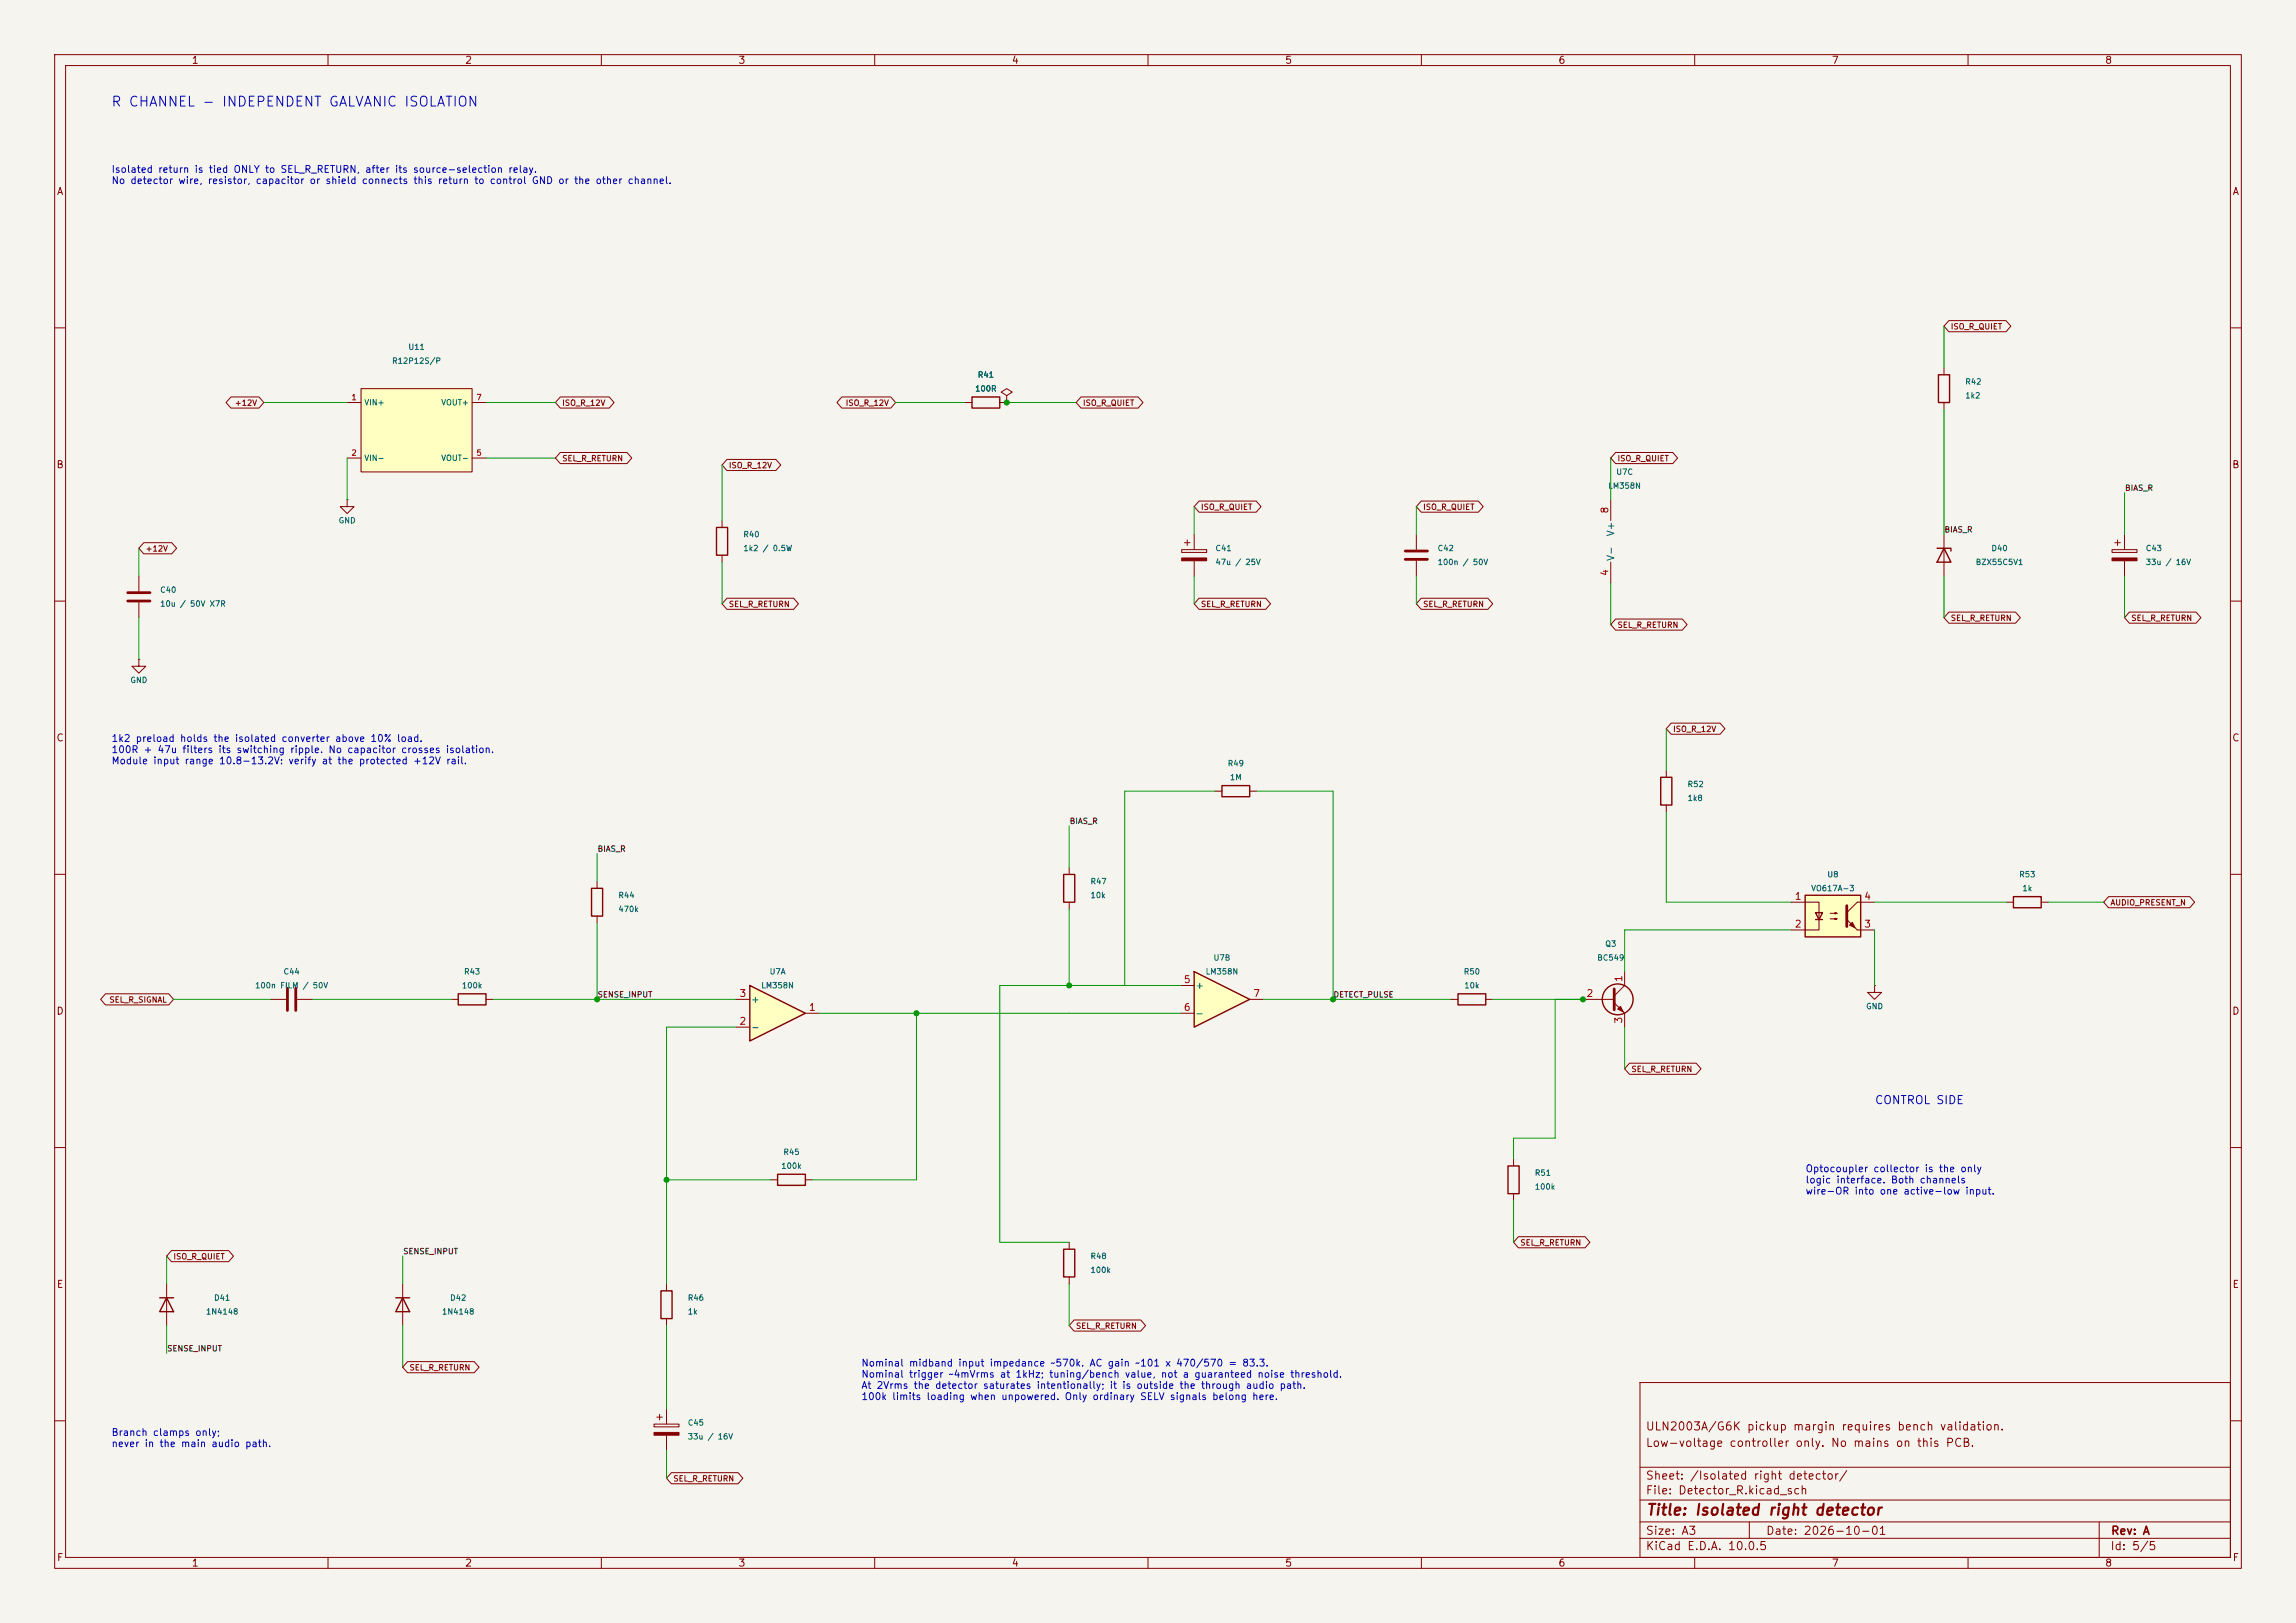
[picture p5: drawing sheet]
<svg xmlns="http://www.w3.org/2000/svg" width="420mm" height="297mm" viewBox="0 0 420 297" stroke-linecap="round" stroke-linejoin="round" font-family="sans-serif">
<defs><g id="words">
<text font-size="2" fill="#840000" x="301" y="277.8">Title: Isolated right detector</text>
<text font-size="1.8" fill="#0000c2" x="20.2" y="20">R CHANNEL - INDEPENDENT GALVANIC ISOLATION</text>
<text font-size="1.5" fill="#0000c2" x="342.9" y="202.4">CONTROL SIDE</text>
<g font-size="1.5" fill="#840000">
<text x="300.9" y="262.1">ULN2003A/G6K pickup margin requires bench validation.</text>
<text x="300.9" y="265.1">Low-voltage controller only. No mains on this PCB.</text>
<text x="300.9" y="273.8">File: Detector_R.kicad_sch</text>
<text x="300.9" y="271.1">Sheet: /Isolated right detector/</text>
<text x="300.9" y="281.2">Size: A3</text>
<text x="322.9" y="281.2">Date: 2026-10-01</text>
<text x="386" y="281.2">Rev: A</text>
<text x="300.9" y="284">KiCad E.D.A. 10.0.5</text>
<text x="385.9" y="284">Id: 5/5</text>
</g>
<g font-size="1.3" fill="#840000">
<text x="35" y="12">1</text>
<text x="85" y="12">2</text>
<text x="135" y="12">3</text>
<text x="185" y="12">4</text>
<text x="235" y="12">5</text>
<text x="285" y="12">6</text>
<text x="335" y="12">7</text>
<text x="385" y="12">8</text>
<text x="10.3" y="36">A</text>
<text x="408.3" y="36">A</text>
<text x="10.2" y="86">B</text>
<text x="408.2" y="86">B</text>
<text x="10.2" y="136">C</text>
<text x="408.2" y="136">C</text>
<text x="10.2" y="186">D</text>
<text x="408.2" y="186">D</text>
<text x="10.3" y="236">E</text>
<text x="408.3" y="236">E</text>
<text x="10.3" y="286">F</text>
<text x="35" y="287">1</text>
<text x="85" y="287">2</text>
<text x="135" y="287">3</text>
<text x="185" y="287">4</text>
<text x="235" y="287">5</text>
<text x="285" y="287">6</text>
<text x="335" y="287">7</text>
<text x="385" y="287">8</text>
<text x="408.3" y="286">F</text>
</g>
<g font-size="1.3" fill="#0000c2">
<text x="20.3" y="31.9">Isolated return is tied ONLY to SEL_R_RETURN, after its source-selection relay.</text>
<text x="20.3" y="34">No detector wire, resistor, capacitor or shield connects this return to control GND or the other channel.</text>
<text x="20.3" y="136.1">1k2 preload holds the isolated converter above 10% load.</text>
<text x="20.3" y="138.1">100R + 47u filters its switching ripple. No capacitor crosses isolation.</text>
<text x="20.3" y="140.2">Module input range 10.8-13.2V: verify at the protected +12V rail.</text>
<text x="330.2" y="214.8">Optocoupler collector is the only</text>
<text x="330.2" y="216.9">logic interface. Both channels</text>
<text x="330.2" y="218.9">wire-OR into one active-low input.</text>
<text x="157.5" y="250.4">Nominal midband input impedance ~570k. AC gain ~101 x 470/570 = 83.3.</text>
<text x="157.5" y="252.4">Nominal trigger ~4mVrms at 1kHz; tuning/bench value, not a guaranteed noise threshold.</text>
<text x="157.5" y="254.5">At 2Vrms the detector saturates intentionally; it is outside the through audio path.</text>
<text x="157.5" y="256.5">100k limits loading when unpowered. Only ordinary SELV signals belong here.</text>
<text x="20.3" y="263.1">Branch clamps only;</text>
<text x="20.3" y="265.1">never in the main audio path.</text>
</g>
<g font-size="1.3" fill="#a90000">
<text x="294.5" y="94.1" transform="rotate(-90 294.5 94.1)">8</text>
<text x="294.5" y="105.5" transform="rotate(-90 294.5 105.5)">4</text>
<text x="328.2" y="165">1</text>
<text x="340.9" y="165">4</text>
<text x="328.2" y="170">2</text>
<text x="340.9" y="170">3</text>
<text x="297" y="179.8" transform="rotate(-90 297 179.8)">1</text>
<text x="135.2" y="182.7">3</text>
<text x="147.9" y="185.3">1</text>
<text x="216.4" y="180.2">5</text>
<text x="216.4" y="185.3">6</text>
<text x="229.1" y="182.7">7</text>
<text x="290.1" y="182.7">2</text>
<text x="135.2" y="187.8">2</text>
<text x="297" y="187.4" transform="rotate(-90 297 187.4)">3</text>
</g>
<g font-size="1.3" fill="#006464">
<text x="295.6" y="98.3" transform="rotate(-90 295.6 98.3)">V+</text>
<text x="295.6" y="102.8" transform="rotate(-90 295.6 102.8)">V-</text>
<text x="137.3" y="183.8">+</text>
<text x="218.5" y="181.3">+</text>
<text x="137.3" y="188.9">-</text>
<text x="218.5" y="186.4">-</text>
</g>
<g font-size="1" fill="#006464">
<text x="74.6" y="64.3">U11</text>
<text x="71.6" y="66.8">R12P12S/P</text>
<text x="178.3" y="71.9">100R</text>
<text x="178.8" y="69.3">R41</text>
<text x="359.4" y="70.6">R42</text>
<text x="66.5" y="74.4">VIN+</text>
<text x="80.6" y="74.4">VOUT+</text>
<text x="359.4" y="73.2">1k2</text>
<text x="66.5" y="84.6">VIN-</text>
<text x="80.6" y="84.6">VOUT-</text>
<text x="294.1" y="89.7">LM358N</text>
<text x="295.6" y="87.1">U7C</text>
<text x="61.9" y="96">GND</text>
<text x="135.9" y="98.6">R40</text>
<text x="135.9" y="101.1">1k2 / 0.5W</text>
<text x="222.2" y="101.1">C41</text>
<text x="262.9" y="101.1">C42</text>
<text x="364.2" y="101.1">D40</text>
<text x="392.4" y="101.1">C43</text>
<text x="222.2" y="103.6">47u / 25V</text>
<text x="262.9" y="103.6">100n / 50V</text>
<text x="361.3" y="103.6">BZX55C5V1</text>
<text x="392.4" y="103.6">33u / 16V</text>
<text x="29.2" y="108.7">C40</text>
<text x="29.2" y="111.3">10u / 50V X7R</text>
<text x="23.8" y="125.2">GND</text>
<text x="224.5" y="140.5">R49</text>
<text x="224.9" y="143">1M</text>
<text x="308.6" y="144.3">R52</text>
<text x="308.6" y="146.8">1k8</text>
<text x="334.2" y="160.8">U8</text>
<text x="369.3" y="160.8">R53</text>
<text x="113" y="164.6">R44</text>
<text x="113" y="167.1">470k</text>
<text x="199.4" y="162.1">R47</text>
<text x="199.4" y="164.6">10k</text>
<text x="331.2" y="163.3">VO617A-3</text>
<text x="369.8" y="163.3">1k</text>
<text x="293.5" y="173.5">Q3</text>
<text x="51.8" y="178.6">C44</text>
<text x="84.8" y="178.6">R43</text>
<text x="140.7" y="178.6">U7A</text>
<text x="220.4" y="178.6">LM358N</text>
<text x="221.9" y="176">U7B</text>
<text x="267.7" y="178.6">R50</text>
<text x="292.1" y="176">BC549</text>
<text x="46.6" y="181.1">100n FILM / 50V</text>
<text x="84.4" y="181.1">100k</text>
<text x="139.2" y="181.1">LM358N</text>
<text x="267.8" y="181.1">10k</text>
<text x="341.3" y="184.9">GND</text>
<text x="142.8" y="214.1">100k</text>
<text x="143.2" y="211.6">R45</text>
<text x="280.7" y="215.4">R51</text>
<text x="280.7" y="217.9">100k</text>
<text x="199.4" y="230.6">R48</text>
<text x="199.4" y="233.2">100k</text>
<text x="39.1" y="238.3">D41</text>
<text x="82.2" y="238.3">D42</text>
<text x="125.7" y="238.3">R46</text>
<text x="37.6" y="240.8">1N4148</text>
<text x="80.8" y="240.8">1N4148</text>
<text x="125.7" y="240.8">1k</text>
<text x="125.7" y="261.1">C45</text>
<text x="125.7" y="263.7">33u / 16V</text>
</g>
<g font-size="1" fill="#840000">
<text x="356.7" y="60.5">ISO_R_QUIET</text>
<text x="42.9" y="74.5">+12V</text>
<text x="102.7" y="74.5">ISO_R_12V</text>
<text x="154.6" y="74.5">ISO_R_12V</text>
<text x="198" y="74.5">ISO_R_QUIET</text>
<text x="102.7" y="84.7">SEL_R_RETURN</text>
<text x="133.2" y="85.9">ISO_R_12V</text>
<text x="295.8" y="84.7">ISO_R_QUIET</text>
<text x="219.6" y="93.6">ISO_R_QUIET</text>
<text x="260.2" y="93.6">ISO_R_QUIET</text>
<text x="26.5" y="101.2">+12V</text>
<text x="133.2" y="111.3">SEL_R_RETURN</text>
<text x="219.6" y="111.3">SEL_R_RETURN</text>
<text x="260.2" y="111.3">SEL_R_RETURN</text>
<text x="356.7" y="113.9">SEL_R_RETURN</text>
<text x="389.8" y="113.9">SEL_R_RETURN</text>
<text x="295.8" y="115.1">SEL_R_RETURN</text>
<text x="305.9" y="134.2">ISO_R_12V</text>
<text x="386" y="165.9">AUDIO_PRESENT_N</text>
<text x="19.9" y="183.7">SEL_R_SIGNAL</text>
<text x="298.3" y="196.4">SEL_R_RETURN</text>
<text x="31.6" y="230.7">ISO_R_QUIET</text>
<text x="278" y="228.2">SEL_R_RETURN</text>
<text x="196.7" y="243.4">SEL_R_RETURN</text>
<text x="74.8" y="251">SEL_R_RETURN</text>
<text x="123.1" y="271.4">SEL_R_RETURN</text>
</g>
<g font-size="1" fill="#a90000">
<text x="64.2" y="73.5">1</text>
<text x="87" y="73.5">7</text>
<text x="64.2" y="83.6">2</text>
<text x="87" y="83.6">5</text>
</g>
<g font-size="1" fill="#0f0f0f">
<text x="388.6" y="90.1">BIAS_R</text>
<text x="355.6" y="97.7">BIAS_R</text>
<text x="195.6" y="151">BIAS_R</text>
<text x="109.2" y="156.1">BIAS_R</text>
<text x="109.2" y="182.8">SENSE_INPUT</text>
<text x="243.8" y="182.8">DETECT_PULSE</text>
<text x="73.7" y="229.8">SENSE_INPUT</text>
<text x="30.5" y="247.5">SENSE_INPUT</text>
</g>
</g></defs>
<path d="M0 0h420v297h-420z" fill="#f5f4ef" stroke="#f5f4ef" stroke-width=".18"/>
<g fill="none" stroke="#840000" stroke-width=".18">
<path d="M10 10h400v277h-400zM12 12h396v273h-396zM60 10v2M110 10v2M160 10v2M210 10v2M260 10v2M310 10v2M360 10v2M10 60h2M408 60h2M294.6 91.4v3.9"/>
<path d="M386.8 99.3h1.1M387.3 98.8v1M388.6 97.8v2.8M10 110h2M294.6 102.9v3.8M386.3 100.6h4.6v.5h-4.6zM388.6 102.6v2.8M408 110h2M10 160h2M408 160h2M109.2 161.3v1.3M109.2 167.6v1.3"/>
<path d="M367 165.1h1.3M373.4 165.1h1.2M82.5 182.9h1.3M88.9 182.9h1.3M10 210h2M408 210h2M30.5 234.9v7.7M121.9 234.9v1.3M120.1 259.3h1.1M120.6 258.8v1M121.9 241.3v1.3M121.9 257.8v2.8"/>
<path d="M300 253h108v32h-108zM10 260h2M119.6 260.6h4.6v.5h-4.6zM121.9 262.6v2.8M300 278.5h108M300 274.5h108M300 268.5h108M320 278.5v3M384 278.5v6.5M408 260h2M60 285v2M110 285v2"/>
<path d="M160 285v2M210 285v2M260 285v2M300 281.5h108M310 285v2M360 285v2"/>
</g>
<path d="M108.2 162.6h2v5h-2zM368.3 164.1h5.1v2h-5.1zM83.8 181.9h5.1v2h-5.1zM29.2 237.5h2.5M30.5 237.5l1.2 2.5h-2.5zM120.9 236.2h2v5.1h-2z" fill="none" stroke="#840000" stroke-width=".25"/>
<g fill="#840000" stroke="#840000" stroke-width=".18">
<path d="M386.3 102.1h4.6v.5h-4.6z"/>
<path d="M119.6 262.1h4.6v.5h-4.6z"/>
</g>
<path d="M66 71.1h20.4v15.3h-20.4z" fill="#ffffc2"/>
<g fill="none" stroke="#840000" stroke-width=".18">
<path d="M63.5 73.7h2.5M66 71.1h20.4v15.3h-20.4zM86.4 73.7h2.5M63.5 91.4v1.3h1.3l-1.3 1.3-1.3-1.3h1.3M63.5 91.4h.1M63.5 83.8h2.5M86.4 83.8h2.5M216.7 99.3h1M217.2 98.8v1M218.4 97.8v2.8M25.4 105.4v2.8M25.4 110.2v2.8"/>
<path d="M216.2 100.6h4.5v.5h-4.5zM218.4 102.6v2.8M49.5 182.9h2.8M54.4 182.9h2.7M342.9 180.3v1.3h1.3l-1.3 1.3-1.3-1.3h1.3M342.9 180.3h.1"/>
</g>
<path d="M23.4 108.5h4M23.4 110h4M52.6 180.8v4.1M54.1 180.8v4.1" fill="none" stroke="#840000" stroke-width=".51"/>
<path d="M216.2 102.1h4.5v.5h-4.5z" fill="#840000" stroke="#840000" stroke-width=".18"/>
<path d="M330.2 163.8h10.2v7.7h-10.2z" fill="#ffffc2"/>
<g fill="none" stroke="#840000" stroke-width=".25">
<path d="M177.8 72.6h5.1v2.1h-5.1zM131.1 96.5h2v5.1h-2zM223.5 143.8h5.1v2h-5.1zM303.8 142.2h2v5.1h-2zM194.6 160h2v5.1h-2zM330.2 163.8h10.2v7.7h-10.2zM332.1 167h1.3l-.7 1.3zM332.1 168.3h1.3M266.7 181.9h5.1v2h-5.1zM275.8 213.4h2.1v5h-2.1zM72.4 237.5h2.5M73.7 237.5l1.2 2.5h-2.5z"/>
<path d="M194.6 228.6h2v5.1h-2z"/>
<circle cx="295.9" cy="182.9" r="2.82"/>
</g>
<g fill="none" stroke="#840000" stroke-width=".18">
<path d="M176.5 73.7h1.3M182.9 73.7h1.2M184.1 72.4l1.1-.6-1.1-.7-1 .7 1 .6v1.3M184.1 73.7h.1M132.1 95.3v1.2M259.1 97.8v2.8M132.1 101.6v1.3M259.1 102.6v2.8M25.4 120.7v1.2h1.3l-1.3 1.3-1.3-1.3h1.3M25.4 120.7h.1M195.6 158.8v1.2M222.2 144.8h1.3"/>
<path d="M228.6 144.8h1.3M304.8 141v1.2M304.8 147.3v1.3M195.6 165.1v1.3M297.2 177.8v2.5l-1.9 1.9M327.7 165.1h5v5.1h-5M334.8 167.1h1.2l-.3 .2v-.3l.3 .1M334.8 168.1h1.2l-.3 .2v-.3l.3 .1M339.7 170.2h3.2M342.9 165.1h-3.2l-1.9 1.9M265.4 182.9h1.3M271.8 182.9h1.2"/>
<path d="M289.6 182.9h5.7M295.3 183.5l1.9 1.9v2.6M276.9 212.1v1.3M276.9 218.4v1.3M73.7 234.9v7.7M195.6 227.3v1.3M195.6 233.7v1.2"/>
</g>
<path d="M257 100.8h4.1M257 102.4h4.1M337.8 165.7v3.8M295.3 181v3.8" fill="none" stroke="#840000" stroke-width=".51"/>
<g fill="#840000" stroke="#840000" stroke-width=".18">
<path d="M338.3 169.3l.5-.5 .5 1z"/>
<path d="M337.8 168.3l1.9 1.9z"/>
<path d="M295.9 184.7l.5-.5 .5 1z"/>
</g>
<path d="M218.4 177.8l10.2 5.1-10.2 5.1z" fill="#ffffc2"/>
<path d="M354.6 68.6h2v5.1h-2zM354.3 100.3h2.6v.5M355.6 100.3l1.3 2.6h-2.6zM218.4 177.8l10.2 5.1-10.2 5.1zM142.2 214.9h5.1v2h-5.1z" fill="none" stroke="#840000" stroke-width=".25"/>
<path d="M355.6 67.3v1.3M355.6 73.7v1.2M355.6 97.8v7.6M215.9 180.3h2.5M215.9 185.4h2.5M228.6 182.9h2.5M141 215.9h1.2M147.3 215.9h1.3" fill="none" stroke="#840000" stroke-width=".18"/>
<path d="M137.2 180.3l10.1 5.1-10.1 5.1z" fill="#ffffc2"/>
<path d="M137.2 180.3l10.1 5.1-10.1 5.1z" fill="none" stroke="#840000" stroke-width=".25"/>
<g fill="none" stroke="#840000" stroke-width=".18">
<path d="M356.5 58.7h10.4l.9 1-.9 1h-10.4l-.9-1zM42.2 72.6h5.2l.9 1.1-.9 1h-5.2l-.8-1zM102.5 72.6h8.9l.9 1.1-.9 1h-8.9l-.9-1zM154 72.6h8.9l.9 1.1-.9 1h-8.9l-.9-1zM176.5 73.7h1.3M182.9 73.7h1.2M184.1 73.7h.1M197.7 72.6h10.5l.9 1.1-.9 1h-10.5l-.9-1zM26.3 99.3h5.1l.9 1-.9 1h-5.1l-.9-1zM102.5 82.8h12.2l.9 1-.9 1h-12.2l-.9-1zM133 84.1h8.9l.9 1-.9 1h-8.9l-.9-1zM219.3 91.7h10.5l.9 1-.9 1h-10.5l-.9-1z"/>
<path d="M260 91.7h10.4l.9 1-.9 1h-10.4l-.9-1zM295.5 82.8h10.5l.9 1-.9 1h-10.5l-.9-1zM133 109.5h12.2l.9 1-.9 1h-12.2l-.9-1zM219.3 109.5h12.2l.9 1-.9 1h-12.2l-.9-1zM260 109.5h12.2l.9 1-.9 1h-12.2l-.9-1zM295.5 113.3h12.2l.9 1-.9 1h-12.2l-.9-1zM356.5 112h12.2l.9 1-.9 1h-12.2l-.9-1zM389.5 112h12.2l.9 1-.9 1h-12.2l-.9-1zM305.7 132.3h8.9l.9 1.1-.9 1h-8.9l-.9-1zM385.7 164.1h14.9l.8 1-.8 1h-14.9l-.9-1zM19.3 181.9h11.6l.8 1-.8 1h-11.6l-.9-1zM134.6 188h2.6"/>
<path d="M134.6 182.9h2.6M147.3 185.4h2.6M298.1 194.6h12.2l.9 1-.9 1h-12.2l-.9-1zM31.4 228.9h10.4l.9 1-.9 1h-10.4l-.9-1zM277.7 226.3h12.2l.9 1-.9 1h-12.2l-.8-1zM74.5 249.2h12.2l.9 1-.9 1h-12.2l-.8-1zM196.5 241.6h12.2l.9 1-.9 1h-12.2l-.9-1zM122.8 269.5h12.2l.9 1-.9 1h-12.2l-.9-1z"/>
</g>
<g fill="none" stroke="#009600" stroke-width=".18">
<path d="M355.6 59.7v7.6M48.3 73.7h15.2M88.9 73.7h12.7M163.8 73.7h12.7M184.1 73.7h12.7M355.6 74.9v22.9M63.5 83.8v7.6M88.9 83.8h12.7M132.1 85.1v10.2M218.4 92.7v5.1M259.1 92.7v5.1M294.6 83.8v7.6"/>
<path d="M388.6 90.2v7.6M25.4 100.3v5.1M25.4 113v7.7M132.1 102.9v7.6M218.4 105.4v5.1M259.1 105.4v5.1M294.6 106.7v7.6M355.6 105.4v7.6M388.6 105.4v7.6M304.8 133.4v7.6M109.2 156.2v5.1M195.6 151.1v7.7"/>
<path d="M222.2 144.8h-16.5v35.5M229.9 144.8h13.9v38.1M304.8 148.6v16.5h22.9M109.2 168.9v14M195.6 166.4v13.9M327.7 170.2h-30.5v7.6M342.9 165.1h24.1M342.9 170.2v10.1M374.6 165.1h10.2M31.7 182.9h17.8M57.1 182.9h25.4M90.2 182.9h44.4"/>
<path d="M134.6 188h-12.7v46.9M149.9 185.4h66M167.6 185.4v30.5h-19M215.9 180.3h-33v47h12.7M231.1 182.9h34.3M273 182.9h16.6M284.5 182.9v25.4h-7.6v3.8M297.2 188v7.6M121.9 215.9h19.1M276.9 219.7v7.6M30.5 229.9v5M73.7 229.9v5"/>
<path d="M195.6 234.9v7.7M30.5 242.6v5M73.7 242.6v7.6M121.9 242.6v15.2M121.9 265.4v5.1"/>
</g>
<g fill="#009600" stroke="#009600" stroke-width=".18">
<circle cx="184.1" cy="73.7" r=".46"/>
<circle cx="195.6" cy="180.3" r=".46"/>
<circle cx="121.9" cy="215.9" r=".46"/>
<circle cx="243.8" cy="182.9" r=".46"/>
<circle cx="167.6" cy="185.4" r=".46"/>
<circle cx="109.2" cy="182.9" r=".46"/>
<circle cx="289.6" cy="182.9" r=".46"/>
</g>
<use href="#words"/>
</svg>
